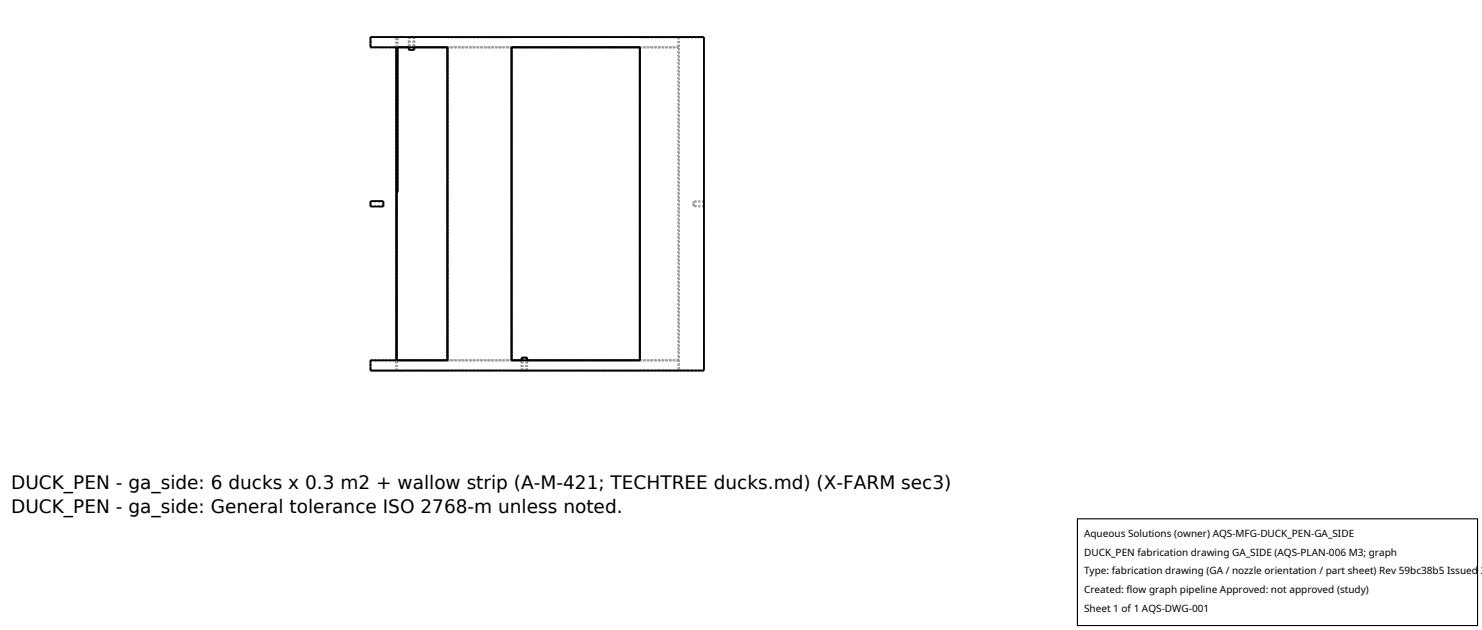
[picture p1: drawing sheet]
<svg xmlns="http://www.w3.org/2000/svg" width="212mm" height="90mm" viewBox="0 0 212 90" stroke-linecap="round" stroke-linejoin="round" font-family="sans-serif">
<defs><g id="words">
<g font-size="2.6">
<text x="1.6" y="69.8">DUCK_PEN - ga_side: 6 ducks x 0.3 m2 + wallow strip (A-M-421; TECHTREE ducks.md) (X-FARM sec3)</text>
<text x="1.6" y="73.3">DUCK_PEN - ga_side: General tolerance ISO 2768-m unless noted.</text>
</g>
<g font-size="1.4">
<text x="154.8" y="76.6">Aqueous Solutions (owner) AQS-MFG-DUCK_PEN-GA_SIDE</text>
<text x="154.8" y="79.3">DUCK_PEN fabrication drawing GA_SIDE (AQS-PLAN-006 M3; graph</text>
<text x="154.8" y="82">Type: fabrication drawing (GA / nozzle orientation / part sheet) Rev 59bc38b5 Issued 2</text>
<text x="154.8" y="84.7">Created: flow graph pipeline Approved: not approved (study)</text>
<text x="154.8" y="87.4">Sheet 1 of 1 AQS-DWG-001</text>
</g>
</g></defs>
<g fill="none" stroke="#a0a0a0" stroke-width=".26" stroke-dasharray=".3 .3" stroke-linecap="butt">
<path d="M52.9 5.3h47.6M52.9 5.3v1.5M52.9 6.8h3.7M52.9 5.3h3.7M56.6 6.8v44.7M56.6 6.8v-1.5M56.7 6.8h7.2M56.7 6.8v44.7M56.7 5.3h7.2M56.7 6.8v-1.5M56.7 5.5v-.2M56.7 5.5v1.3"/>
<path d="M56.7 6.8v20.7M56.7 5.5h.1M56.8 6.8h-.1M56.8 6.8v-1.3M56.8 6.8v20.7M56.8 5.5v1.3M58.4 6.8h.8M58.4 7.1h.4M58.4 5.3h.4M58.4 5.3v1.8M58.4 5.3v1.5M58.5 7.1h.3"/>
<path d="M58.5 5.3h.3M58.5 5.3v1.8M58.8 7.1h.4M58.8 5.3h.4M58.8 7.1h.3M58.8 5.3h.3M59.1 7.1h-.6M59.1 5.3h-.6M59.1 5.3v1.8M59.2 7.1h-.8M59.2 5.3h-.8M59.2 5.3v1.8"/>
<path d="M59.2 5.3v1.5M63.9 6.8v44.7M63.9 5.3h9.2M63.9 6.8v-.1M63.9 6.8h9.2M63.9 6.8h33M73.1 6.8h18.3M73.1 6.8v44.7M73.1 5.3h18.3M73.1 6.8h-9.2M91.4 6.8h5.5M91.4 5.3h5.5"/>
<path d="M91.4 6.8v44.7M96.9 6.8h-5.5M96.9 5.3v1.5M96.9 6.8v44.7M97 5.3v47.6M100.5 5.3v47.6M100.5 5.3h-3.5M52.9 28.7v.8M52.9 29.1v-.3M52.9 28.8v.6M52.9 29.4v-.3M52.9 29.4h1.8"/>
<path d="M52.9 28.8h1.8M54.7 28.7v.8M54.7 29.1v-.3M54.7 28.8v.6M54.7 29.4v-.3M56.7 27.5h.1M99.1 29.1v.4M99.1 29.5v-.8M99.1 28.7v.4M99.1 29.1v.3M99.1 29.4v-.6M99.1 28.8v.3"/>
<path d="M100.5 29.1v.4M100.5 29.5v-.8M100.5 28.7v.4M100.5 29.1v.3M100.5 29.4v-.6M100.5 28.8v.3M100.5 28.7h-1.4M100.5 29.5h-1.4M100.5 28.8h-1.4M100.5 29.4h-1.4M52.9 51.5h3.7M52.9 51.5v1.4"/>
<path d="M52.9 52.9h3.7M56.6 52.9v-1.4M56.7 51.5h7.2M56.7 52.9h7.2M56.7 52.9v-1.4M63.9 51.5v-44.7M63.9 52.9h9.2M63.9 51.5h9.2M63.9 51.5h33M73.1 51.5h18.3M73.1 52.9h18.3M73.1 51.5h-9.2"/>
<path d="M74.5 51.5h.8M74.5 51.1h.8M74.5 52.9h.8M74.5 52.9v-1.8M74.5 52.9v-1.4M74.6 51.1h.6M74.6 52.9h.6M74.6 52.9v-1.8M74.9 51.1h-.4M74.9 52.9h-.4M74.9 51.1h-.3M74.9 52.9h-.3"/>
<path d="M75.2 51.1h-.3M75.2 52.9h-.3M75.2 52.9v-1.8M75.3 51.1h-.4M75.3 52.9h-.4M75.3 52.9v-1.8M75.3 52.9v-1.4M91.4 51.5v-44.7M91.4 51.5h5.5M91.4 52.9h5.5M96.9 51.5h-5.5M96.9 51.5v1.4"/>
<path d="M100.5 52.9h-47.6M100.5 52.9h-3.5"/>
</g>
<path d="M52.9 5.3h47.6v47.6h-47.6v-1.4h3.7v-44.7h-3.7zM56.7 6.8h7.2v44.7h-7.2zM56.8 6.8v20.7h-.1M58.4 6.8v.3h.8v-.3M73.1 6.8h18.3v44.7h-18.3zM52.9 28.7h1.8v.8h-1.8zM74.5 51.5v-.4h.8v.4" fill="none" stroke="#000" stroke-width=".26"/>
<path d="M153.9 74.1h57.1v15.2h-57.1z" fill="#fff" stroke="#000" stroke-width=".16"/>
<use href="#words"/>
</svg>
